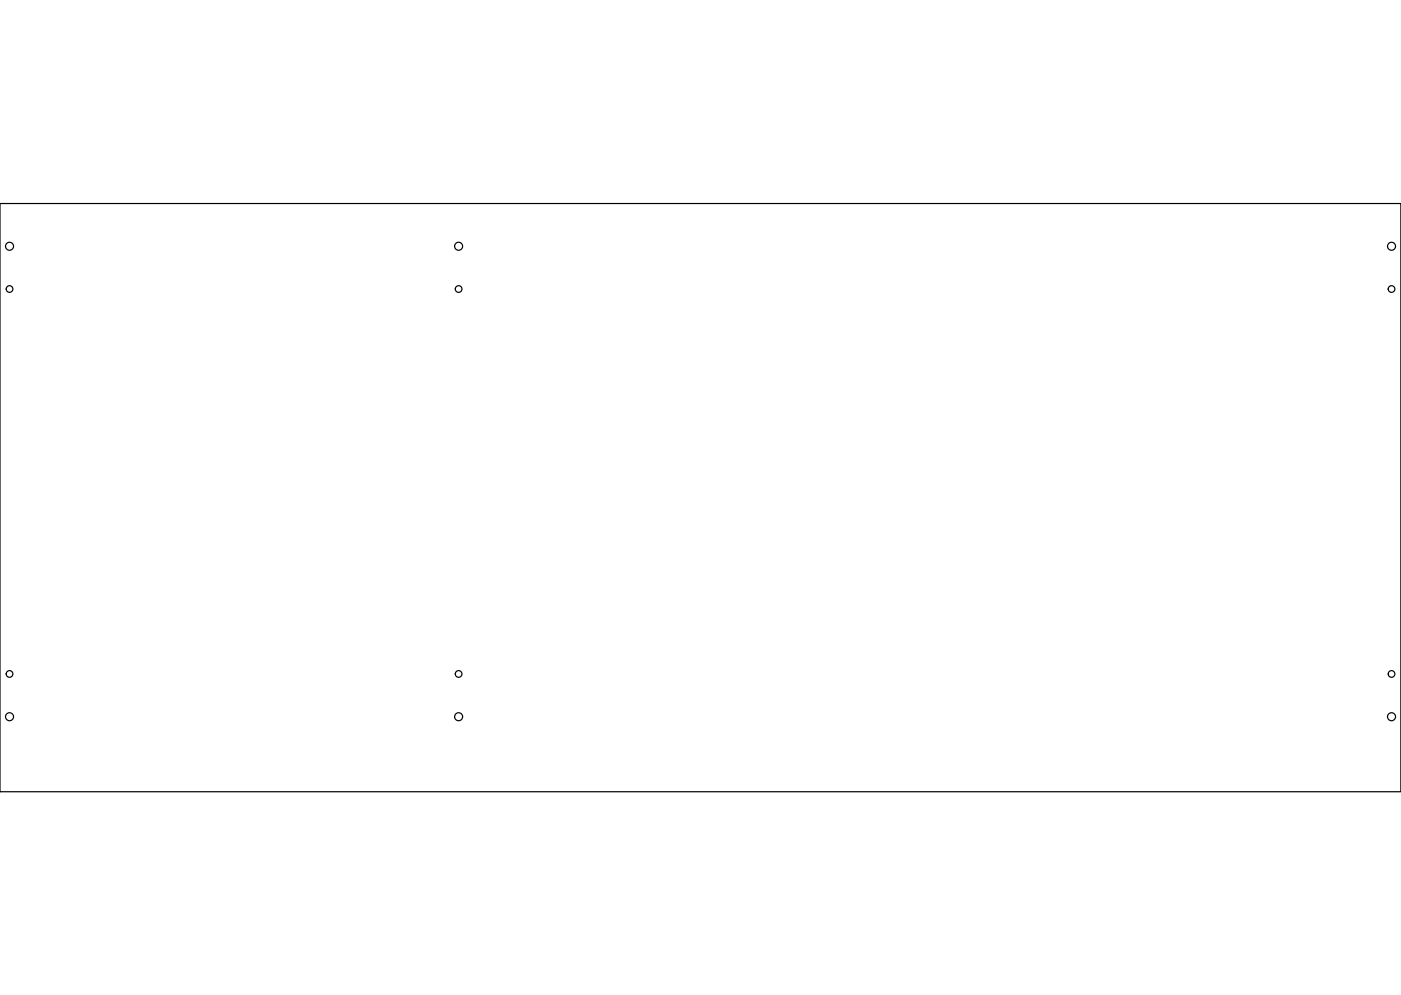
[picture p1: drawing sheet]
<svg xmlns="http://www.w3.org/2000/svg" width="297mm" height="211mm" viewBox="0 0 297 211" stroke-linecap="round" stroke-linejoin="round" font-family="sans-serif">
<path d="M0 0h297.1v211h-297.1z" fill="#fff" stroke="#fff" stroke-width=".21"/>
<g fill="none" stroke="#000" stroke-width=".25">
<path d="M0 43.2h297v124.7h-297z"/>
<circle cx="2" cy="52.2" r=".85"/>
<circle cx="97.2" cy="52.2" r=".85"/>
<circle cx="295" cy="52.2" r=".85"/>
<circle cx="2" cy="61.3" r=".71"/>
<circle cx="97.2" cy="61.3" r=".71"/>
<circle cx="295" cy="61.3" r=".71"/>
<circle cx="2" cy="142.9" r=".71"/>
<circle cx="2" cy="152" r=".85"/>
<circle cx="97.2" cy="142.9" r=".71"/>
<circle cx="97.2" cy="152" r=".85"/>
<circle cx="295" cy="142.9" r=".71"/>
<circle cx="295" cy="152" r=".85"/>
</g>
</svg>
